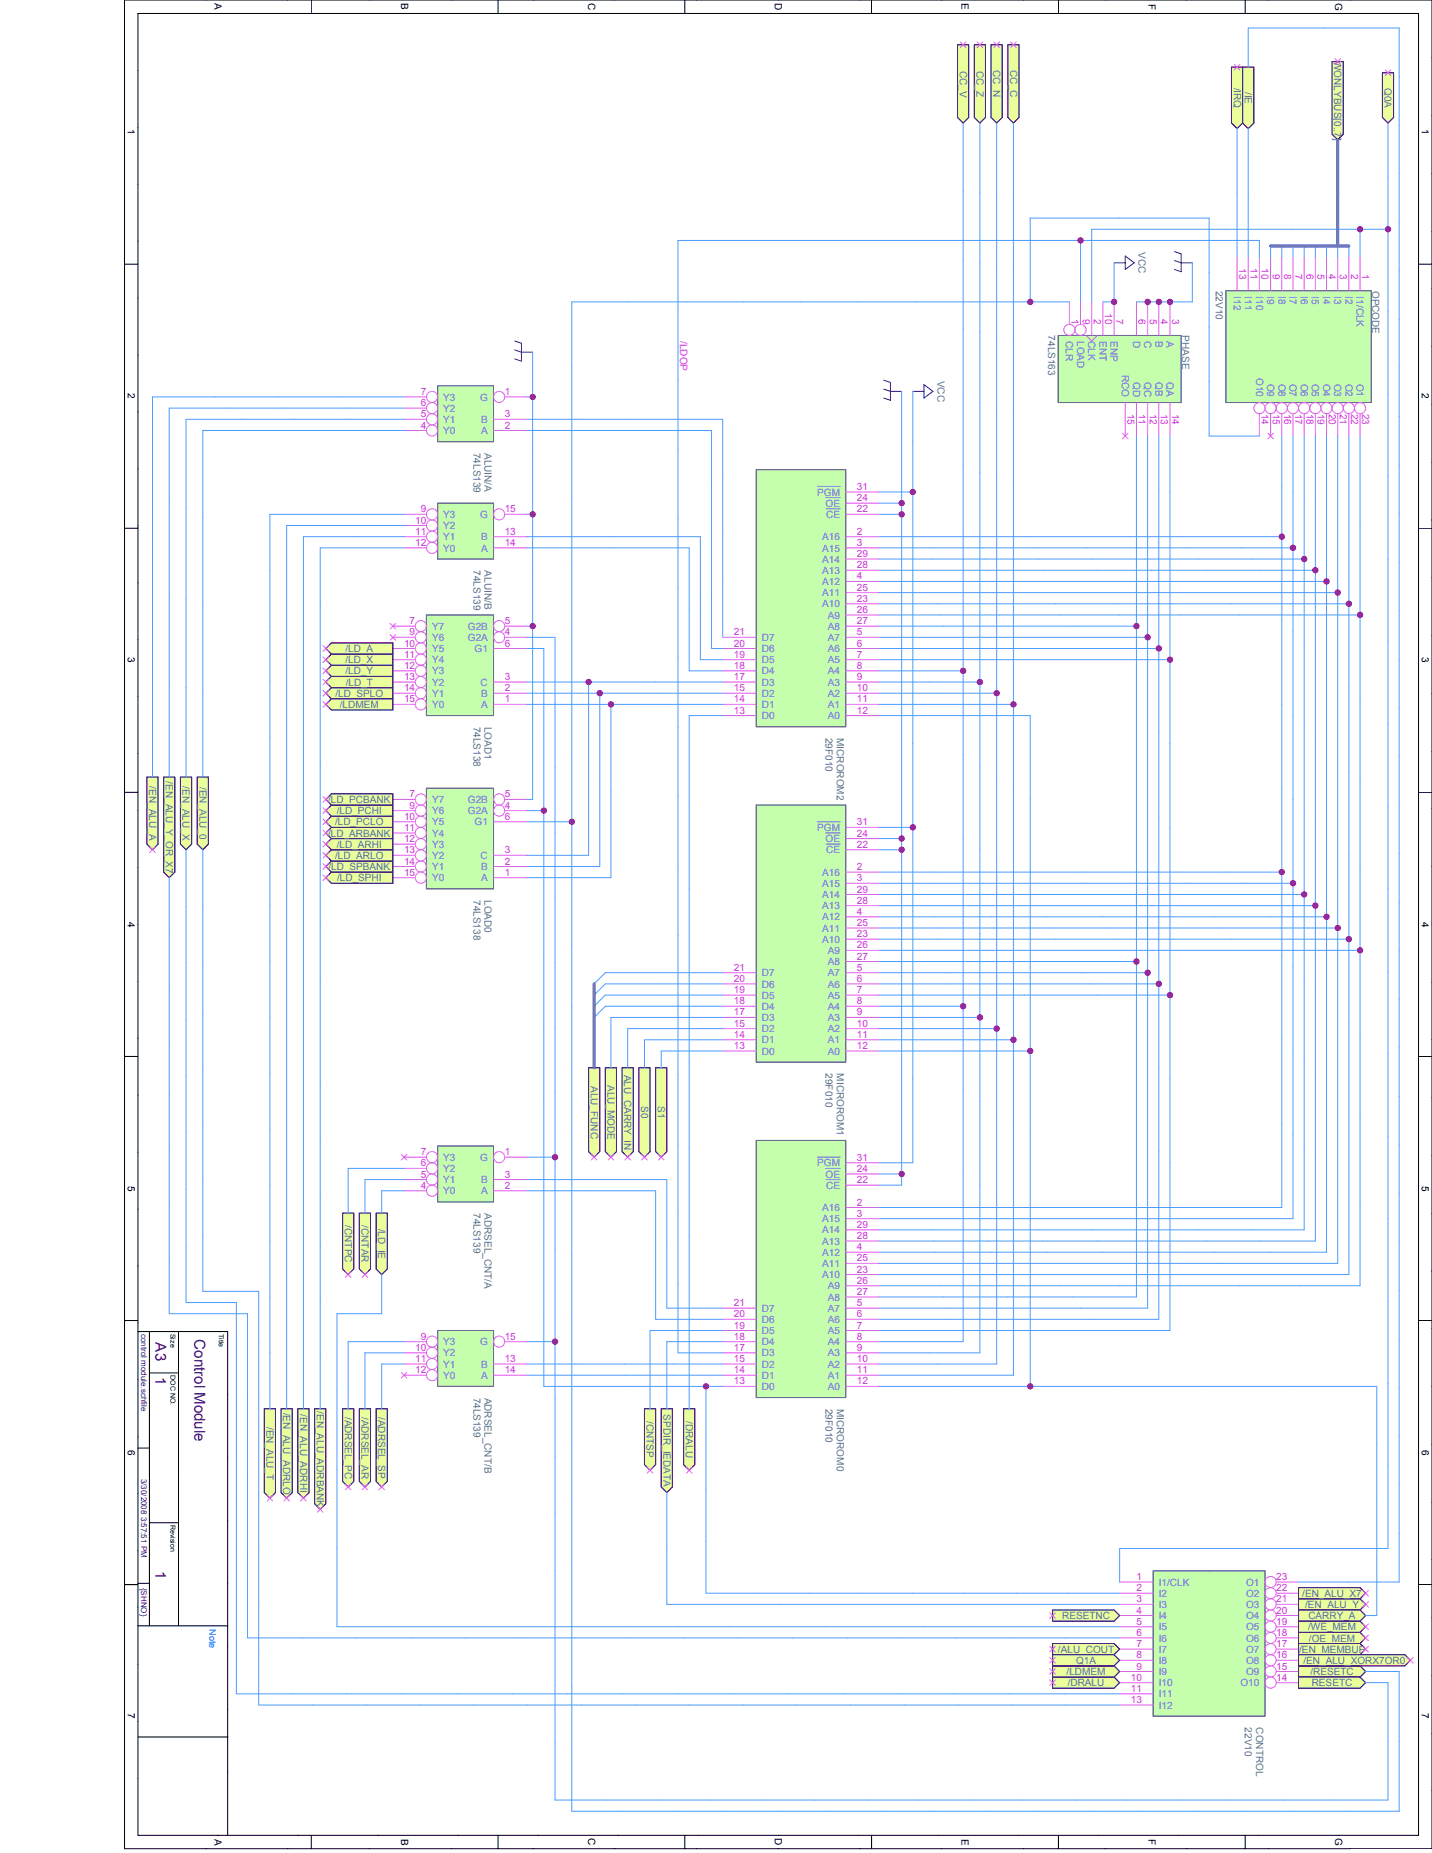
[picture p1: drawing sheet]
<svg xmlns="http://www.w3.org/2000/svg" width="216mm" height="279mm" viewBox="0 0 216 279" stroke-linecap="round" stroke-linejoin="round" font-family="sans-serif">
<defs><g id="words">
<g font-size="2.3" fill="#420084">
<text x="23.4" y="202.4" transform="rotate(90 23.4 202.4)">A3</text>
<text x="29.3" y="202" transform="rotate(90 29.3 202)">Control Module</text>
<text x="23.4" y="207.7" transform="rotate(90 23.4 207.7)">1</text>
<text x="23.4" y="236.9" transform="rotate(90 23.4 236.9)">1</text>
</g>
<g font-size="1.5">
<text x="32.3" y=".5" transform="rotate(90 32.3 .5)">A</text>
<text x="60.5" y=".5" transform="rotate(90 60.5 .5)">B</text>
<text x="88.7" y=".5" transform="rotate(90 88.7 .5)">C</text>
<text x="116.8" y=".5" transform="rotate(90 116.8 .5)">D</text>
<text x="145" y=".5" transform="rotate(90 145 .5)">E</text>
<text x="173.1" y=".6" transform="rotate(90 173.1 .6)">F</text>
<text x="201.3" y=".4" transform="rotate(90 201.3 .4)">G</text>
<text x="19.3" y="19.5" transform="rotate(90 19.3 19.5)">1</text>
<text x="214.4" y="19.5" transform="rotate(90 214.4 19.5)">1</text>
<text x="19.3" y="59.3" transform="rotate(90 19.3 59.3)">2</text>
<text x="214.4" y="59.3" transform="rotate(90 214.4 59.3)">2</text>
<text x="19.3" y="99.1" transform="rotate(90 19.3 99.1)">3</text>
<text x="214.4" y="99.1" transform="rotate(90 214.4 99.1)">3</text>
<text x="19.3" y="139" transform="rotate(90 19.3 139)">4</text>
<text x="214.4" y="139" transform="rotate(90 214.4 139)">4</text>
<text x="19.3" y="178.8" transform="rotate(90 19.3 178.8)">5</text>
<text x="214.4" y="178.8" transform="rotate(90 214.4 178.8)">5</text>
<text x="19.3" y="218.6" transform="rotate(90 19.3 218.6)">6</text>
<text x="214.4" y="218.6" transform="rotate(90 214.4 218.6)">6</text>
<text x="19.3" y="258.2" transform="rotate(90 19.3 258.2)">7</text>
<text x="214.4" y="258.2" transform="rotate(90 214.4 258.2)">7</text>
<text x="32.3" y="277.2" transform="rotate(90 32.3 277.2)">A</text>
<text x="60.5" y="277.2" transform="rotate(90 60.5 277.2)">B</text>
<text x="88.7" y="277.2" transform="rotate(90 88.7 277.2)">C</text>
<text x="116.8" y="277.2" transform="rotate(90 116.8 277.2)">D</text>
<text x="145" y="277.2" transform="rotate(90 145 277.2)">E</text>
<text x="173.1" y="277.3" transform="rotate(90 173.1 277.3)">F</text>
<text x="201.3" y="277.2" transform="rotate(90 201.3 277.2)">G</text>
</g>
<g font-size="1.5" fill="#546e96">
<text x="144.7" y="10.6" transform="rotate(90 144.7 10.6)">CC_V</text>
<text x="147.2" y="10.7" transform="rotate(90 147.2 10.7)">CC_Z</text>
<text x="149.8" y="10.6" transform="rotate(90 149.8 10.6)">CC_N</text>
<text x="152.3" y="10.6" transform="rotate(90 152.3 10.6)">CC_C</text>
<text x="201.2" y="9.2" transform="rotate(90 201.2 9.2)">WONLYBUS[0..7]</text>
<text x="186" y="13.2" transform="rotate(90 186 13.2)">/IRQ</text>
<text x="187.7" y="13.8" transform="rotate(90 187.7 13.8)">/IE</text>
<text x="208.8" y="13.3" transform="rotate(90 208.8 13.3)">Q0A</text>
<text x="171.7" y="38" transform="rotate(90 171.7 38)">VCC</text>
<text x="183.3" y="43.8" transform="rotate(90 183.3 43.8)">22V10</text>
<text x="206.9" y="43.8" transform="rotate(90 206.9 43.8)">OPCODE</text>
<text x="158" y="50.6" transform="rotate(90 158 50.6)">74LS163</text>
<text x="178.2" y="50.6" transform="rotate(90 178.2 50.6)">PHASE</text>
<text x="141.3" y="57.4" transform="rotate(90 141.3 57.4)">VCC</text>
<text x="71.4" y="68.3" transform="rotate(90 71.4 68.3)">74LS139</text>
<text x="73.1" y="68.3" transform="rotate(90 73.1 68.3)">ALUIN/A</text>
<text x="71.4" y="86" transform="rotate(90 71.4 86)">74LS139</text>
<text x="73.1" y="86" transform="rotate(90 73.1 86)">ALUIN/B</text>
<text x="52.1" y="101.7">/LD_Y</text>
<text x="52.1" y="100">/LD_X</text>
<text x="52.1" y="98.3">/LD_A</text>
<text x="50.6" y="105.1">/LD_SPLO</text>
<text x="51.2" y="106.8">/LDMEM</text>
<text x="52.1" y="103.4">/LD_T</text>
<text x="71.4" y="109.6" transform="rotate(90 71.4 109.6)">74LS138</text>
<text x="73.1" y="109.6" transform="rotate(90 73.1 109.6)">LOAD1</text>
<text x="124.5" y="111.3" transform="rotate(90 124.5 111.3)">29F010</text>
<text x="126.2" y="111.3" transform="rotate(90 126.2 111.3)">MICROROM2</text>
<text x="22.5" y="118.6" transform="rotate(90 22.5 118.6)">/EN_ALU_A</text>
<text x="25" y="117.8" transform="rotate(90 25 117.8)">/EN_ALU_Y_OR_X7</text>
<text x="27.5" y="118.6" transform="rotate(90 27.5 118.6)">/EN_ALU_X</text>
<text x="30.1" y="118.7" transform="rotate(90 30.1 118.7)">/EN_ALU_0</text>
<text x="49.5" y="121.1">/LD_PCBANK</text>
<text x="50.5" y="124.5">/LD_PCLO</text>
<text x="50.8" y="122.8">/LD_PCHI</text>
<text x="49.5" y="126.1">/LD_ARBANK</text>
<text x="49.5" y="131.2">/LD_SPBANK</text>
<text x="50.5" y="129.5">/LD_ARLO</text>
<text x="50.8" y="127.8">/LD_ARHI</text>
<text x="50.8" y="132.9">/LD_SPHI</text>
<text x="71.4" y="135.7" transform="rotate(90 71.4 135.7)">74LS138</text>
<text x="73.1" y="135.7" transform="rotate(90 73.1 135.7)">LOAD0</text>
<text x="124.5" y="161.8" transform="rotate(90 124.5 161.8)">29F010</text>
<text x="126.2" y="161.8" transform="rotate(90 126.2 161.8)">MICROROM1</text>
<text x="89.1" y="163.7" transform="rotate(90 89.1 163.7)">ALU_FUNC</text>
<text x="91.6" y="163.6" transform="rotate(90 91.6 163.6)">ALU_MODE</text>
<text x="94.1" y="162" transform="rotate(90 94.1 162)">ALU_CARRY_IN</text>
<text x="96.6" y="166.8" transform="rotate(90 96.6 166.8)">S0</text>
<text x="99.2" y="166.8" transform="rotate(90 99.2 166.8)">S1</text>
<text x="52" y="184.7" transform="rotate(90 52 184.7)">/CNTPC</text>
<text x="54.5" y="184.7" transform="rotate(90 54.5 184.7)">/CNTAR</text>
<text x="57" y="185.2" transform="rotate(90 57 185.2)">/LD_IE</text>
<text x="71.4" y="182.9" transform="rotate(90 71.4 182.9)">74LS139</text>
<text x="73.1" y="182.9" transform="rotate(90 73.1 182.9)">ADRSEL_CNT/A</text>
<text x="40.2" y="215.1" transform="rotate(90 40.2 215.1)">/EN_ALU_T</text>
<text x="42.7" y="213" transform="rotate(90 42.7 213)">/EN_ALU_ADRLO</text>
<text x="45.2" y="213.2" transform="rotate(90 45.2 213.2)">/EN_ALU_ADRHI</text>
<text x="47.8" y="212.8" transform="rotate(90 47.8 212.8)">/EN_ALU_ADRBANK</text>
<text x="52" y="213.6" transform="rotate(90 52 213.6)">/ADRSEL_PC</text>
<text x="54.5" y="213.6" transform="rotate(90 54.5 213.6)">/ADRSEL_AR</text>
<text x="57" y="213.7" transform="rotate(90 57 213.7)">/ADRSEL_SP</text>
<text x="71.4" y="210.7" transform="rotate(90 71.4 210.7)">74LS139</text>
<text x="73.1" y="210.7" transform="rotate(90 73.1 210.7)">ADRSEL_CNT/B</text>
<text x="97.5" y="214.3" transform="rotate(90 97.5 214.3)">/CNTSP</text>
<text x="100" y="213.3" transform="rotate(90 100 213.3)">SPDIR_IEDATA</text>
<text x="103.4" y="214.3" transform="rotate(90 103.4 214.3)">/DRALU</text>
<text x="124.5" y="212.4" transform="rotate(90 124.5 212.4)">29F010</text>
<text x="126.2" y="212.4" transform="rotate(90 126.2 212.4)">MICROROM0</text>
<text x="160.1" y="244.1">RESETNC</text>
<text x="196.3" y="240.8">/EN_ALU_X7</text>
<text x="196.8" y="242.5">/EN_ALU_Y</text>
<text x="197.2" y="245.8">/WE_MEM</text>
<text x="197.3" y="244.1">CARRY_A</text>
<text x="159.5" y="249.2">/ALU_COUT</text>
<text x="162.2" y="250.9">Q1A</text>
<text x="195.9" y="249.2">/EN_MEMBUF</text>
<text x="196.5" y="250.9">/EN_ALU_XORX7OR0</text>
<text x="197.3" y="247.5">/OE_MEM</text>
<text x="160.8" y="252.6">/LDMEM</text>
<text x="161" y="254.3">/DRALU</text>
<text x="197.6" y="252.6">/RESETC</text>
<text x="197.8" y="254.3">RESETC</text>
<text x="187.7" y="260.5" transform="rotate(90 187.7 260.5)">22V10</text>
<text x="189.4" y="260.5" transform="rotate(90 189.4 260.5)">CONTROL</text>
</g>
<g font-size="1.5" fill="#df38af">
<text x="186.8" y="40.5" transform="rotate(90 186.8 40.5)">13</text>
<text x="188.5" y="40.5" transform="rotate(90 188.5 40.5)">11</text>
<text x="190.2" y="40.5" transform="rotate(90 190.2 40.5)">10</text>
<text x="191.9" y="41.3" transform="rotate(90 191.9 41.3)">9</text>
<text x="193.6" y="41.3" transform="rotate(90 193.6 41.3)">8</text>
<text x="195.3" y="41.3" transform="rotate(90 195.3 41.3)">7</text>
<text x="197" y="41.3" transform="rotate(90 197 41.3)">6</text>
<text x="198.6" y="41.3" transform="rotate(90 198.6 41.3)">5</text>
<text x="200.3" y="41.3" transform="rotate(90 200.3 41.3)">4</text>
<text x="202" y="41.3" transform="rotate(90 202 41.3)">3</text>
<text x="203.7" y="41.3" transform="rotate(90 203.7 41.3)">2</text>
<text x="205.4" y="41.3" transform="rotate(90 205.4 41.3)">1</text>
<text x="166.6" y="47.2" transform="rotate(90 166.6 47.2)">10</text>
<text x="161.6" y="48.1" transform="rotate(90 161.6 48.1)">1</text>
<text x="163.2" y="48.1" transform="rotate(90 163.2 48.1)">9</text>
<text x="164.9" y="48.1" transform="rotate(90 164.9 48.1)">2</text>
<text x="168.3" y="48.1" transform="rotate(90 168.3 48.1)">7</text>
<text x="171.7" y="48.1" transform="rotate(90 171.7 48.1)">6</text>
<text x="173.4" y="48.1" transform="rotate(90 173.4 48.1)">5</text>
<text x="175" y="48.1" transform="rotate(90 175 48.1)">4</text>
<text x="176.7" y="48.1" transform="rotate(90 176.7 48.1)">3</text>
<text x="63.4" y="59.6">7</text>
<text x="76.1" y="59.6">1</text>
<text x="63.4" y="64.6">4</text>
<text x="63.4" y="62.9">5</text>
<text x="63.4" y="61.2">6</text>
<text x="76.1" y="64.6">2</text>
<text x="76.1" y="62.9">3</text>
<text x="170" y="62.4" transform="rotate(90 170 62.4)">15</text>
<text x="171.7" y="62.4" transform="rotate(90 171.7 62.4)">11</text>
<text x="173.4" y="62.4" transform="rotate(90 173.4 62.4)">12</text>
<text x="175" y="62.4" transform="rotate(90 175 62.4)">13</text>
<text x="176.7" y="62.4" transform="rotate(90 176.7 62.4)">14</text>
<text x="190.2" y="62.4" transform="rotate(90 190.2 62.4)">14</text>
<text x="191.9" y="62.4" transform="rotate(90 191.9 62.4)">15</text>
<text x="193.6" y="62.4" transform="rotate(90 193.6 62.4)">16</text>
<text x="195.3" y="62.4" transform="rotate(90 195.3 62.4)">17</text>
<text x="197" y="62.4" transform="rotate(90 197 62.4)">18</text>
<text x="198.6" y="62.4" transform="rotate(90 198.6 62.4)">19</text>
<text x="200.3" y="62.4" transform="rotate(90 200.3 62.4)">20</text>
<text x="202" y="62.4" transform="rotate(90 202 62.4)">21</text>
<text x="203.7" y="62.4" transform="rotate(90 203.7 62.4)">22</text>
<text x="205.4" y="62.4" transform="rotate(90 205.4 62.4)">23</text>
<text x="63.4" y="77.3">9</text>
<text x="76.1" y="77.3">15</text>
<text x="129.2" y="77.3">22</text>
<text x="129.2" y="75.6">24</text>
<text x="129.2" y="73.9">31</text>
<text x="62.6" y="82.3">12</text>
<text x="62.6" y="80.6">11</text>
<text x="62.6" y="78.9">10</text>
<text x="76.1" y="82.3">14</text>
<text x="76.1" y="80.6">13</text>
<text x="129.2" y="84">29</text>
<text x="129.2" y="82.3">3</text>
<text x="129.2" y="80.6">2</text>
<text x="129.2" y="89.1">25</text>
<text x="129.2" y="87.4">4</text>
<text x="129.2" y="85.7">28</text>
<text x="61.8" y="95.8">9</text>
<text x="61.8" y="94.1">7</text>
<text x="76.1" y="95.8">4</text>
<text x="76.1" y="94.1">5</text>
<text x="110.7" y="95.8">21</text>
<text x="129.2" y="95.8">5</text>
<text x="129.2" y="94.1">27</text>
<text x="129.2" y="92.4">26</text>
<text x="129.2" y="90.7">23</text>
<text x="60.9" y="100.9">12</text>
<text x="60.9" y="99.2">11</text>
<text x="60.9" y="97.5">10</text>
<text x="76.1" y="97.5">6</text>
<text x="110.7" y="100.9">18</text>
<text x="110.7" y="99.2">19</text>
<text x="110.7" y="97.5">20</text>
<text x="129.2" y="100.9">8</text>
<text x="129.2" y="99.2">7</text>
<text x="129.2" y="97.5">6</text>
<text x="60.9" y="105.9">15</text>
<text x="60.9" y="104.2">14</text>
<text x="60.9" y="102.5">13</text>
<text x="76.1" y="105.9">1</text>
<text x="76.1" y="104.2">2</text>
<text x="76.1" y="102.5">3</text>
<text x="110.7" y="107.6">13</text>
<text x="110.7" y="105.9">14</text>
<text x="110.7" y="104.2">15</text>
<text x="110.7" y="102.5">17</text>
<text x="129.2" y="107.6">12</text>
<text x="129.2" y="105.9">11</text>
<text x="129.2" y="104.2">10</text>
<text x="129.2" y="102.5">9</text>
<text x="60.9" y="125.3">11</text>
<text x="60.9" y="123.6">10</text>
<text x="61.8" y="121.9">9</text>
<text x="61.8" y="120.2">7</text>
<text x="76.1" y="123.6">6</text>
<text x="76.1" y="121.9">4</text>
<text x="76.1" y="120.2">5</text>
<text x="129.2" y="124.5">31</text>
<text x="60.9" y="130.4">14</text>
<text x="60.9" y="128.7">13</text>
<text x="60.9" y="127">12</text>
<text x="76.1" y="130.4">2</text>
<text x="76.1" y="128.7">3</text>
<text x="129.2" y="131.2">2</text>
<text x="129.2" y="127.8">22</text>
<text x="129.2" y="126.1">24</text>
<text x="60.9" y="132">15</text>
<text x="76.1" y="132">1</text>
<text x="129.2" y="137.9">4</text>
<text x="129.2" y="136.3">28</text>
<text x="129.2" y="134.6">29</text>
<text x="129.2" y="132.9">3</text>
<text x="129.2" y="143">26</text>
<text x="129.2" y="141.3">23</text>
<text x="129.2" y="139.6">25</text>
<text x="110.7" y="149.7">19</text>
<text x="110.7" y="148.1">20</text>
<text x="110.7" y="146.4">21</text>
<text x="129.2" y="149.7">7</text>
<text x="129.2" y="148.1">6</text>
<text x="129.2" y="146.4">5</text>
<text x="129.2" y="144.7">27</text>
<text x="110.7" y="154.8">15</text>
<text x="110.7" y="153.1">17</text>
<text x="110.7" y="151.4">18</text>
<text x="129.2" y="154.8">10</text>
<text x="129.2" y="153.1">9</text>
<text x="129.2" y="151.4">8</text>
<text x="110.7" y="156.5">14</text>
<text x="110.7" y="158.2">13</text>
<text x="129.2" y="158.2">12</text>
<text x="129.2" y="156.5">11</text>
<text x="63.4" y="179.2">4</text>
<text x="63.4" y="177.6">5</text>
<text x="63.4" y="175.9">6</text>
<text x="63.4" y="174.2">7</text>
<text x="76.1" y="179.2">2</text>
<text x="76.1" y="177.6">3</text>
<text x="76.1" y="174.2">1</text>
<text x="129.2" y="178.4">22</text>
<text x="129.2" y="176.7">24</text>
<text x="129.2" y="175">31</text>
<text x="129.2" y="185.1">29</text>
<text x="129.2" y="183.5">3</text>
<text x="129.2" y="181.8">2</text>
<text x="129.2" y="191.9">23</text>
<text x="129.2" y="190.2">25</text>
<text x="129.2" y="188.5">4</text>
<text x="129.2" y="186.8">28</text>
<text x="110.7" y="196.9">21</text>
<text x="129.2" y="196.9">5</text>
<text x="129.2" y="195.3">27</text>
<text x="129.2" y="193.6">26</text>
<text x="62.6" y="203.7">10</text>
<text x="63.4" y="202">9</text>
<text x="76.1" y="202">15</text>
<text x="110.7" y="203.7">17</text>
<text x="110.7" y="202">18</text>
<text x="110.7" y="200.3">19</text>
<text x="110.7" y="198.6">20</text>
<text x="129.2" y="203.7">9</text>
<text x="129.2" y="202">8</text>
<text x="129.2" y="200.3">7</text>
<text x="129.2" y="198.6">6</text>
<text x="62.6" y="207.1">12</text>
<text x="62.6" y="205.4">11</text>
<text x="76.1" y="207.1">14</text>
<text x="76.1" y="205.4">13</text>
<text x="110.7" y="208.7">13</text>
<text x="110.7" y="207.1">14</text>
<text x="110.7" y="205.4">15</text>
<text x="129.2" y="208.7">12</text>
<text x="129.2" y="207.1">11</text>
<text x="129.2" y="205.4">10</text>
<text x="171.3" y="238.2">1</text>
<text x="171.3" y="239.9">2</text>
<text x="192.4" y="238.2">23</text>
<text x="192.4" y="239.9">22</text>
<text x="171.3" y="241.6">3</text>
<text x="171.3" y="243.3">4</text>
<text x="171.3" y="245">5</text>
<text x="192.4" y="241.6">21</text>
<text x="192.4" y="243.3">20</text>
<text x="192.4" y="245">19</text>
<text x="171.3" y="246.7">6</text>
<text x="171.3" y="248.4">7</text>
<text x="171.3" y="250">8</text>
<text x="171.3" y="251.7">9</text>
<text x="192.4" y="246.7">18</text>
<text x="192.4" y="248.4">17</text>
<text x="192.4" y="250">16</text>
<text x="192.4" y="251.7">15</text>
<text x="170.5" y="253.4">10</text>
<text x="170.5" y="255.1">11</text>
<text x="170.5" y="256.8">13</text>
<text x="192.4" y="253.4">14</text>
</g>
<g font-size="1.5" fill="#6a5afa">
<text x="186" y="44.7" transform="rotate(90 186 44.7)">I12</text>
<text x="187.7" y="44.7" transform="rotate(90 187.7 44.7)">I11</text>
<text x="189.4" y="44.7" transform="rotate(90 189.4 44.7)">I10</text>
<text x="191.1" y="44.7" transform="rotate(90 191.1 44.7)">I9</text>
<text x="192.7" y="44.7" transform="rotate(90 192.7 44.7)">I8</text>
<text x="194.4" y="44.7" transform="rotate(90 194.4 44.7)">I7</text>
<text x="196.1" y="44.7" transform="rotate(90 196.1 44.7)">I6</text>
<text x="197.8" y="44.7" transform="rotate(90 197.8 44.7)">I5</text>
<text x="199.5" y="44.7" transform="rotate(90 199.5 44.7)">I4</text>
<text x="201.2" y="44.7" transform="rotate(90 201.2 44.7)">I3</text>
<text x="202.9" y="44.7" transform="rotate(90 202.9 44.7)">I2</text>
<text x="204.5" y="44.7" transform="rotate(90 204.5 44.7)">I1/CLK</text>
<text x="160.7" y="51.4" transform="rotate(90 160.7 51.4)">CLR</text>
<text x="162.4" y="51.4" transform="rotate(90 162.4 51.4)">LOAD</text>
<text x="164.1" y="51.4" transform="rotate(90 164.1 51.4)">CLK</text>
<text x="165.8" y="51.4" transform="rotate(90 165.8 51.4)">ENT</text>
<text x="167.5" y="51.4" transform="rotate(90 167.5 51.4)">ENP</text>
<text x="170.8" y="51.4" transform="rotate(90 170.8 51.4)">D</text>
<text x="172.5" y="51.4" transform="rotate(90 172.5 51.4)">C</text>
<text x="174.2" y="51.4" transform="rotate(90 174.2 51.4)">B</text>
<text x="175.9" y="51.4" transform="rotate(90 175.9 51.4)">A</text>
<text x="169.1" y="56.5" transform="rotate(90 169.1 56.5)">RCO</text>
<text x="170.8" y="57.6" transform="rotate(90 170.8 57.6)">QD</text>
<text x="172.5" y="57.6" transform="rotate(90 172.5 57.6)">QC</text>
<text x="174.2" y="57.7" transform="rotate(90 174.2 57.7)">QB</text>
<text x="175.9" y="57.7" transform="rotate(90 175.9 57.7)">QA</text>
<text x="189.4" y="57" transform="rotate(90 189.4 57)">O10</text>
<text x="191.1" y="57.8" transform="rotate(90 191.1 57.8)">O9</text>
<text x="192.7" y="57.8" transform="rotate(90 192.7 57.8)">O8</text>
<text x="194.4" y="57.8" transform="rotate(90 194.4 57.8)">O7</text>
<text x="196.1" y="57.8" transform="rotate(90 196.1 57.8)">O6</text>
<text x="197.8" y="57.8" transform="rotate(90 197.8 57.8)">O5</text>
<text x="199.5" y="57.8" transform="rotate(90 199.5 57.8)">O4</text>
<text x="201.2" y="57.8" transform="rotate(90 201.2 57.8)">O3</text>
<text x="202.9" y="57.8" transform="rotate(90 202.9 57.8)">O2</text>
<text x="204.5" y="57.8" transform="rotate(90 204.5 57.8)">O1</text>
<text x="66.8" y="65.5">Y0</text>
<text x="66.8" y="63.8">Y1</text>
<text x="66.8" y="62.1">Y2</text>
<text x="66.8" y="60.4">Y3</text>
<text x="72.4" y="60.4">G</text>
<text x="72.6" y="65.5">A</text>
<text x="72.6" y="63.8">B</text>
<text x="123.2" y="74.7">PGM</text>
<text x="124.5" y="76.4">OE</text>
<text x="66.8" y="83.2">Y0</text>
<text x="66.8" y="81.5">Y1</text>
<text x="66.8" y="79.8">Y2</text>
<text x="66.8" y="78.1">Y3</text>
<text x="72.4" y="78.1">G</text>
<text x="72.6" y="83.2">A</text>
<text x="72.6" y="81.5">B</text>
<text x="124" y="83.2">A15</text>
<text x="124" y="81.5">A16</text>
<text x="124.6" y="78.1">CE</text>
<text x="124" y="89.9">A11</text>
<text x="124" y="88.2">A12</text>
<text x="124" y="86.5">A13</text>
<text x="124" y="84.8">A14</text>
<text x="65.1" y="95">Y7</text>
<text x="70.5" y="95">G2B</text>
<text x="124" y="91.6">A10</text>
<text x="124.8" y="95">A8</text>
<text x="124.8" y="93.3">A9</text>
<text x="65.1" y="101.7">Y3</text>
<text x="65.1" y="100">Y4</text>
<text x="65.1" y="98.3">Y5</text>
<text x="65.1" y="96.6">Y6</text>
<text x="70.5" y="96.6">G2A</text>
<text x="71.5" y="98.3">G1</text>
<text x="114.9" y="101.7">D4</text>
<text x="114.9" y="100">D5</text>
<text x="114.9" y="98.3">D6</text>
<text x="114.9" y="96.6">D7</text>
<text x="124.8" y="101.7">A4</text>
<text x="124.8" y="100">A5</text>
<text x="124.8" y="98.3">A6</text>
<text x="124.8" y="96.6">A7</text>
<text x="65.1" y="106.8">Y0</text>
<text x="65.1" y="105.1">Y1</text>
<text x="65.1" y="103.4">Y2</text>
<text x="72.5" y="103.4">C</text>
<text x="72.6" y="106.8">A</text>
<text x="72.6" y="105.1">B</text>
<text x="114.9" y="106.8">D1</text>
<text x="114.9" y="105.1">D2</text>
<text x="114.9" y="103.4">D3</text>
<text x="124.8" y="106.8">A1</text>
<text x="124.8" y="105.1">A2</text>
<text x="124.8" y="103.4">A3</text>
<text x="114.9" y="108.4">D0</text>
<text x="124.8" y="108.4">A0</text>
<text x="65.1" y="124.5">Y5</text>
<text x="65.1" y="122.8">Y6</text>
<text x="65.1" y="121.1">Y7</text>
<text x="70.5" y="122.8">G2A</text>
<text x="70.5" y="121.1">G2B</text>
<text x="71.5" y="124.5">G1</text>
<text x="123.2" y="125.3">PGM</text>
<text x="65.1" y="131.2">Y1</text>
<text x="65.1" y="129.5">Y2</text>
<text x="65.1" y="127.8">Y3</text>
<text x="65.1" y="126.1">Y4</text>
<text x="72.5" y="129.5">C</text>
<text x="72.6" y="131.2">B</text>
<text x="124.5" y="127">OE</text>
<text x="124.6" y="128.7">CE</text>
<text x="65.1" y="132.9">Y0</text>
<text x="72.6" y="132.9">A</text>
<text x="124" y="137.1">A13</text>
<text x="124" y="135.4">A14</text>
<text x="124" y="133.7">A15</text>
<text x="124" y="132">A16</text>
<text x="124" y="142.2">A10</text>
<text x="124" y="140.5">A11</text>
<text x="124" y="138.8">A12</text>
<text x="124.8" y="143.8">A9</text>
<text x="114.9" y="148.9">D6</text>
<text x="114.9" y="147.2">D7</text>
<text x="124.8" y="148.9">A6</text>
<text x="124.8" y="147.2">A7</text>
<text x="124.8" y="145.5">A8</text>
<text x="114.9" y="155.6">D2</text>
<text x="114.9" y="154">D3</text>
<text x="114.9" y="152.3">D4</text>
<text x="114.9" y="150.6">D5</text>
<text x="124.8" y="155.6">A2</text>
<text x="124.8" y="154">A3</text>
<text x="124.8" y="152.3">A4</text>
<text x="124.8" y="150.6">A5</text>
<text x="114.9" y="157.3">D1</text>
<text x="114.9" y="159">D0</text>
<text x="124.8" y="159">A0</text>
<text x="124.8" y="157.3">A1</text>
<text x="66.8" y="178.4">Y1</text>
<text x="66.8" y="176.7">Y2</text>
<text x="66.8" y="175">Y3</text>
<text x="72.4" y="175">G</text>
<text x="72.6" y="178.4">B</text>
<text x="123.2" y="175.9">PGM</text>
<text x="124.5" y="177.6">OE</text>
<text x="124.6" y="179.2">CE</text>
<text x="66.8" y="180.1">Y0</text>
<text x="72.6" y="180.1">A</text>
<text x="124" y="186">A14</text>
<text x="124" y="184.3">A15</text>
<text x="124" y="182.6">A16</text>
<text x="124" y="191">A11</text>
<text x="124" y="189.4">A12</text>
<text x="124" y="187.7">A13</text>
<text x="114.9" y="197.8">D7</text>
<text x="124" y="192.7">A10</text>
<text x="124.8" y="197.8">A7</text>
<text x="124.8" y="196.1">A8</text>
<text x="124.8" y="194.4">A9</text>
<text x="66.8" y="202.8">Y3</text>
<text x="72.4" y="202.8">G</text>
<text x="114.9" y="202.8">D4</text>
<text x="114.9" y="201.2">D5</text>
<text x="114.9" y="199.5">D6</text>
<text x="124.8" y="202.8">A4</text>
<text x="124.8" y="201.2">A5</text>
<text x="124.8" y="199.5">A6</text>
<text x="66.8" y="207.9">Y0</text>
<text x="66.8" y="206.2">Y1</text>
<text x="66.8" y="204.5">Y2</text>
<text x="72.6" y="207.9">A</text>
<text x="72.6" y="206.2">B</text>
<text x="114.9" y="209.6">D0</text>
<text x="114.9" y="207.9">D1</text>
<text x="114.9" y="206.2">D2</text>
<text x="114.9" y="204.5">D3</text>
<text x="124.8" y="209.6">A0</text>
<text x="124.8" y="207.9">A1</text>
<text x="124.8" y="206.2">A2</text>
<text x="124.8" y="204.5">A3</text>
<text x="174.7" y="239.1">I1/CLK</text>
<text x="187.9" y="239.1">O1</text>
<text x="174.7" y="240.8">I2</text>
<text x="174.7" y="242.5">I3</text>
<text x="174.7" y="244.1">I4</text>
<text x="174.7" y="245.8">I5</text>
<text x="187.9" y="240.8">O2</text>
<text x="187.9" y="242.5">O3</text>
<text x="187.9" y="244.1">O4</text>
<text x="187.9" y="245.8">O5</text>
<text x="174.7" y="247.5">I6</text>
<text x="174.7" y="249.2">I7</text>
<text x="174.7" y="250.9">I8</text>
<text x="187.9" y="247.5">O6</text>
<text x="187.9" y="249.2">O7</text>
<text x="187.9" y="250.9">O8</text>
<text x="174.7" y="252.6">I9</text>
<text x="174.7" y="254.3">I10</text>
<text x="174.7" y="255.9">I11</text>
<text x="174.7" y="257.6">I12</text>
<text x="187" y="254.3">O10</text>
<text x="187.9" y="252.6">O9</text>
</g>
<text font-size="1.5" fill="#ff00f2" x="102.6" y="51.4" transform="rotate(90 102.6 51.4)">/LDOP</text>
<text font-size="1.4" fill="#1021ff" x="31.6" y="245.7" transform="rotate(90 31.6 245.7)">Note</text>
<g font-size="1.2" fill="#420084">
<text x="21.3" y="201.1" transform="rotate(90 21.3 201.1)">control module.schfile</text>
<text x="21.3" y="223" transform="rotate(90 21.3 223)">3/30/2008 3:57:51 PM</text>
<text x="21.3" y="239.4" transform="rotate(90 21.3 239.4)">{SHNO}</text>
</g>
<g font-size="1.1">
<text x="25.7" y="201.1" transform="rotate(90 25.7 201.1)">Size</text>
<text x="33" y="201.1" transform="rotate(90 33 201.1)">Title</text>
<text x="25.7" y="207.4" transform="rotate(90 25.7 207.4)">DOC NO.</text>
<text x="25.7" y="229.9" transform="rotate(90 25.7 229.9)">Revision</text>
</g>
</g></defs>
<g fill="none" stroke="#000" stroke-width=".15">
<path d="M18.8 0h197.1v278.8h-197.1zM20.8 2h193.1v274.7h-193.1zM46.9 0v2M75.1 0v2M103.3 0v2M131.4 0v2M159.6 0v2M187.7 0v2M18.8 39.8h2M213.9 39.8h2M18.8 79.7h2M213.9 79.7h2"/>
<path d="M18.8 119.5h2M213.9 119.5h2M18.8 159.3h2M213.9 159.3h2M18.8 199.1h2M213.9 199.1h2M20.8 200.8h13.5v75.9M20.8 218.3h1.7M22.5 200.8v44.3M22.5 207h4.4M26.9 200.8v44.3M18.8 238.9h2"/>
<path d="M20.8 238.7h1.7M22.5 229.6h4.4M213.9 238.9h2M20.8 245.1h13.5M20.8 261.9h13.6M46.9 276.7v2.1M75.1 276.7v2.1M103.3 276.7v2.1M131.4 276.7v2.1M159.6 276.7v2.1M187.7 276.7v2.1"/>
</g>
<path d="M22.5 245.1h.1M26.9 245.1h.1" fill="none" stroke="#31b34f" stroke-width=".15"/>
<path d="M184.8 43.8h21.9v16.9h-21.9z" fill-rule="evenodd" fill="#c5ffad"/>
<path d="M184.8 43.8h21.9v16.9h-21.9z" fill="none" stroke="#636ea1" stroke-width=".15"/>
<g fill="none" stroke="#e54fff" stroke-width=".15">
<path d="M186.5 38.8v5M188.2 38.8v5M189.9 38.8v5M191.6 38.8v5M193.3 38.8v5M194.9 38.8v5M196.6 38.8v5M198.3 38.8v5M200 38.8v5M201.7 38.8v5M203.4 38.8v5M205.1 38.8v5"/>
<path d="M189.9 62.4v3.4M191.1 65.3l.9 .9M191.6 62.4v3.4M192 65.3l-.9 .9M193.3 62.4v3.4M194.9 62.4v3.4M196.6 62.4v3.4M198.3 62.4v3.4M200 62.4v3.4M201.7 62.4v3.4M203.4 62.4v3.4M205.1 62.4v3.4"/>
<circle cx="189.9" cy="61.5" r=".84"/>
<circle cx="191.6" cy="61.5" r=".84"/>
<circle cx="193.3" cy="61.5" r=".84"/>
<circle cx="194.9" cy="61.5" r=".84"/>
<circle cx="196.6" cy="61.5" r=".84"/>
<circle cx="198.3" cy="61.5" r=".84"/>
<circle cx="200" cy="61.5" r=".84"/>
<circle cx="201.7" cy="61.5" r=".84"/>
<circle cx="203.4" cy="61.5" r=".84"/>
<circle cx="205.1" cy="61.5" r=".84"/>
</g>
<path d="M159.5 50.6h18.6v10.1h-18.6z" fill-rule="evenodd" fill="#c5ffad"/>
<path d="M159.5 50.6h18.6v10.1h-18.6z" fill="none" stroke="#636ea1" stroke-width=".15"/>
<g fill="none" stroke="#e54fff" stroke-width=".15">
<path d="M161.2 45.5v3.4M162.9 45.5v3.4M163.8 50.6l.8 .8 .8-.8M164.6 45.5v5.1M166.3 45.5v5.1M168 45.5v5.1M171.3 45.5v5.1M173 45.5v5.1M174.7 45.5v5.1M176.4 45.5v5.1M169.2 65.3l.9 .9M169.7 60.7v5.1"/>
<path d="M170.1 65.3l-.9 .9M171.3 60.7v5.1M173 60.7v5.1M174.7 60.7v5.1M176.4 60.7v5.1"/>
<circle cx="161.2" cy="49.7" r=".84"/>
<circle cx="162.9" cy="49.7" r=".84"/>
</g>
<path d="M114 70.8h13.5v38.8h-13.5z" fill-rule="evenodd" fill="#c5ffad"/>
<path d="M114 70.8h13.5v38.8h-13.5z" fill="none" stroke="#636ea1" stroke-width=".15"/>
<g fill="none" stroke="#e54fff" stroke-width=".15">
<path d="M127.5 77.6h5.1M127.5 75.9h5.1M127.5 74.2h5.1M109 99.5h5M109 97.8h5M109 96.1h5M127.5 99.5h5.1M127.5 97.8h5.1M127.5 96.1h5.1M127.5 94.4h5.1M127.5 92.7h5.1M127.5 91h5.1"/>
<path d="M127.5 89.4h5.1M127.5 87.7h5.1M127.5 86h5.1M127.5 84.3h5.1M127.5 82.6h5.1M127.5 80.9h5.1M109 107.9h5M109 106.2h5M109 104.5h5M109 102.8h5M109 101.2h5M127.5 107.9h5.1"/>
<path d="M127.5 106.2h5.1M127.5 104.5h5.1M127.5 102.8h5.1M127.5 101.2h5.1"/>
</g>
<path d="M123.2 73.3h3.5M124.5 75h2.2M124.6 76.7h2.1" fill="none" stroke="#6a5afa" stroke-width=".15"/>
<path d="M114 121.4h13.5v38.8h-13.5z" fill-rule="evenodd" fill="#c5ffad"/>
<path d="M114 121.4h13.5v38.8h-13.5z" fill="none" stroke="#636ea1" stroke-width=".15"/>
<g fill="none" stroke="#e54fff" stroke-width=".15">
<path d="M127.5 139.9h5.1M127.5 138.2h5.1M127.5 136.6h5.1M127.5 134.9h5.1M127.5 133.2h5.1M127.5 131.5h5.1M127.5 128.1h5.1M127.5 126.4h5.1M127.5 124.8h5.1M109 158.5h5M109 156.8h5M109 155.1h5"/>
<path d="M109 153.4h5M109 151.7h5M109 150h5M109 148.4h5M109 146.7h5M127.5 158.5h5.1M127.5 156.8h5.1M127.5 155.1h5.1M127.5 153.4h5.1M127.5 151.7h5.1M127.5 150h5.1M127.5 148.4h5.1"/>
<path d="M127.5 146.7h5.1M127.5 145h5.1M127.5 143.3h5.1M127.5 141.6h5.1"/>
</g>
<path d="M123.2 123.9h3.5M124.5 125.6h2.2M124.6 127.3h2.1" fill="none" stroke="#6a5afa" stroke-width=".15"/>
<path d="M114 172h13.5v38.7h-13.5z" fill-rule="evenodd" fill="#c5ffad"/>
<path d="M114 172h13.5v38.7h-13.5z" fill="none" stroke="#636ea1" stroke-width=".15"/>
<g fill="none" stroke="#e54fff" stroke-width=".15">
<path d="M127.5 178.7h5.1M127.5 177h5.1M127.5 175.3h5.1M109 198.9h5M109 197.2h5M127.5 198.9h5.1M127.5 197.2h5.1M127.5 195.6h5.1M127.5 193.9h5.1M127.5 192.2h5.1M127.5 190.5h5.1M127.5 188.8h5.1"/>
<path d="M127.5 187.1h5.1M127.5 185.4h5.1M127.5 183.8h5.1M127.5 182.1h5.1M109 209h5M109 207.4h5M109 205.7h5M109 204h5M109 202.3h5M109 200.6h5M127.5 209h5.1M127.5 207.4h5.1"/>
<path d="M127.5 205.7h5.1M127.5 204h5.1M127.5 202.3h5.1M127.5 200.6h5.1"/>
</g>
<path d="M123.2 174.5h3.5M124.5 176.2h2.2M124.6 177.9h2.1" fill="none" stroke="#6a5afa" stroke-width=".15"/>
<path d="M64.3 92.7h10.1v15.2h-10.1z" fill-rule="evenodd" fill="#c5ffad"/>
<path d="M64.3 92.7h10.1v15.2h-10.1z" fill="none" stroke="#636ea1" stroke-width=".15"/>
<g fill="none" stroke="#e54fff" stroke-width=".15">
<path d="M58.8 95.7l.9 .8M58.8 94l.9 .8M59.2 97.8h3.4M59.2 96.1h3.4M59.2 94.4h3.4M59.2 99.5h3.4M59.7 95.7l-.9 .8M59.7 94l-.9 .8M74.4 97.8h5.1M76.1 96.1h3.4M76.1 94.4h3.4M59.2 106.2h3.4"/>
<path d="M59.2 104.5h3.4M59.2 102.8h3.4M59.2 101.2h3.4M74.4 106.2h5.1M74.4 104.5h5.1M74.4 102.8h5.1"/>
<circle cx="63.5" cy="94.4" r=".84"/>
<circle cx="63.5" cy="96.1" r=".84"/>
<circle cx="63.5" cy="99.5" r=".84"/>
<circle cx="63.5" cy="97.8" r=".84"/>
<circle cx="75.3" cy="94.4" r=".84"/>
<circle cx="75.3" cy="96.1" r=".84"/>
<circle cx="63.4" cy="102.8" r=".84"/>
<circle cx="63.5" cy="104.5" r=".84"/>
<circle cx="63.5" cy="101.1" r=".84"/>
<circle cx="63.5" cy="106.2" r=".84"/>
</g>
<path d="M64.3 118.9h10.1v15.1h-10.1z" fill-rule="evenodd" fill="#c5ffad"/>
<path d="M64.3 118.9h10.1v15.1h-10.1z" fill="none" stroke="#636ea1" stroke-width=".15"/>
<g fill="none" stroke="#e54fff" stroke-width=".15">
<path d="M59.2 132.3h3.4M59.2 130.7h3.4M59.2 129h3.4M59.2 123.9h3.4M59.2 122.2h3.4M59.2 120.5h3.4M59.2 127.3h3.4M59.2 125.6h3.4M74.4 132.3h5.1M74.4 130.7h5.1M74.4 129h5.1M74.4 123.9h5.1"/>
<path d="M76.1 122.2h3.4M76.1 120.5h3.4"/>
<circle cx="63.4" cy="120.5" r=".84"/>
<circle cx="63.5" cy="127.3" r=".84"/>
<circle cx="63.5" cy="130.7" r=".84"/>
<circle cx="63.5" cy="129" r=".84"/>
<circle cx="63.5" cy="122.2" r=".84"/>
<circle cx="63.5" cy="125.6" r=".84"/>
<circle cx="63.5" cy="132.3" r=".84"/>
<circle cx="63.5" cy="123.9" r=".84"/>
<circle cx="75.3" cy="120.5" r=".84"/>
<circle cx="75.3" cy="122.2" r=".84"/>
</g>
<path d="M66 58.2h8.4v8.4h-8.4z" fill-rule="evenodd" fill="#c5ffad"/>
<path d="M66 58.2h8.4v8.4h-8.4z" fill="none" stroke="#636ea1" stroke-width=".15"/>
<g fill="none" stroke="#e54fff" stroke-width=".15">
<path d="M60.9 59.9h3.4M76.1 59.9h3.4M60.9 64.9h3.4M60.9 63.2h3.4M60.9 61.5h3.4M74.4 64.9h5.1M74.4 63.2h5.1"/>
<circle cx="65.1" cy="59.8" r=".84"/>
<circle cx="75.3" cy="59.9" r=".84"/>
<circle cx="65.1" cy="61.5" r=".84"/>
<circle cx="65.1" cy="64.9" r=".84"/>
<circle cx="65.1" cy="63.2" r=".84"/>
</g>
<path d="M66 75.9h8.4v8.4h-8.4z" fill-rule="evenodd" fill="#c5ffad"/>
<path d="M66 75.9h8.4v8.4h-8.4z" fill="none" stroke="#636ea1" stroke-width=".15"/>
<g fill="none" stroke="#e54fff" stroke-width=".15">
<path d="M60.9 79.2h3.4M60.9 77.6h3.4M76.1 77.6h3.4M60.9 82.6h3.4M60.9 80.9h3.4M74.4 82.6h5.1M74.4 80.9h5.1"/>
<circle cx="65.1" cy="77.5" r=".84"/>
<circle cx="65.1" cy="79.2" r=".84"/>
<circle cx="75.3" cy="77.6" r=".84"/>
<circle cx="65.1" cy="80.9" r=".84"/>
<circle cx="65.1" cy="82.6" r=".84"/>
</g>
<path d="M66 200.6h8.4v8.4h-8.4z" fill-rule="evenodd" fill="#c5ffad"/>
<path d="M66 200.6h8.4v8.4h-8.4z" fill="none" stroke="#636ea1" stroke-width=".15"/>
<g fill="none" stroke="#e54fff" stroke-width=".15">
<path d="M60.5 206.9l.8 .9M60.9 207.4h3.4M60.9 205.7h3.4M60.9 204h3.4M60.9 202.3h3.4M61.3 206.9l-.8 .9M74.4 207.4h5.1M74.4 205.7h5.1M76.1 202.3h3.4"/>
<circle cx="65.1" cy="205.7" r=".84"/>
<circle cx="65.1" cy="202.3" r=".84"/>
<circle cx="65.1" cy="207.3" r=".84"/>
<circle cx="65.1" cy="204" r=".84"/>
<circle cx="75.3" cy="202.3" r=".84"/>
</g>
<path d="M66 172.8h8.4v8.4h-8.4z" fill-rule="evenodd" fill="#c5ffad"/>
<path d="M66 172.8h8.4v8.4h-8.4z" fill="none" stroke="#636ea1" stroke-width=".15"/>
<g fill="none" stroke="#e54fff" stroke-width=".15">
<path d="M60.5 174.1l.8 .8M60.9 179.5h3.4M60.9 177.9h3.4M60.9 176.2h3.4M60.9 174.5h3.4M61.3 174.1l-.8 .8M74.4 179.5h5.1M74.4 177.9h5.1M76.1 174.5h3.4"/>
<circle cx="65.1" cy="179.5" r=".84"/>
<circle cx="65.1" cy="174.5" r=".84"/>
<circle cx="65.1" cy="177.9" r=".84"/>
<circle cx="65.1" cy="176.2" r=".84"/>
<circle cx="75.3" cy="174.5" r=".84"/>
</g>
<path d="M173.9 236.9h16.8v21.9h-16.8z" fill-rule="evenodd" fill="#c5ffad"/>
<path d="M173.9 236.9h16.8v21.9h-16.8z" fill="none" stroke="#636ea1" stroke-width=".15"/>
<g fill="none" stroke="#e54fff" stroke-width=".15">
<path d="M168.8 238.5h5.1M192.4 238.5h3.4M168.8 240.2h5.1M168.8 241.9h5.1M168.8 243.6h5.1M168.8 245.3h5.1M168.8 247h5.1M168.8 248.7h5.1M168.8 250.3h5.1M168.8 252h5.1M168.8 253.7h5.1M168.8 255.4h5.1"/>
<path d="M168.8 257.1h5.1M192.4 240.2h3.4M192.4 241.9h3.4M192.4 243.6h3.4M192.4 245.3h3.4M192.4 247h3.4M192.4 248.7h3.4M192.4 250.3h3.4M192.4 252h3.4M192.4 253.7h3.4"/>
<circle cx="191.6" cy="238.5" r=".84"/>
<circle cx="191.6" cy="248.7" r=".84"/>
<circle cx="191.6" cy="241.9" r=".84"/>
<circle cx="191.6" cy="240.2" r=".84"/>
<circle cx="191.6" cy="245.3" r=".84"/>
<circle cx="191.6" cy="247" r=".84"/>
<circle cx="191.6" cy="252" r=".84"/>
<circle cx="191.6" cy="253.7" r=".84"/>
<circle cx="191.6" cy="250.3" r=".84"/>
<circle cx="191.6" cy="243.6" r=".84"/>
</g>
<path d="M133.2 58.7l1.1 .3h1.6M133.2 57.3l1.1 .4v2.7l-1.1-.4M137.6 59h1.7M139.3 58l1.4 1-1.4 1z" fill="none" stroke="#181a93" stroke-width=".15"/>
<path d="M103.1 212.4h1.7v8.4l-.9 .9-.8-.9z" fill-rule="evenodd" fill="#eafe9b"/>
<path d="M103.1 212.4h1.7v8.4l-.9 .9-.8-.9z" fill="none" stroke="#58209d" stroke-width=".15"/>
<path d="M103.5 221.3l.8 .8M104.3 221.3l-.8 .8" fill="none" stroke="#e54fff" stroke-width=".15"/>
<path d="M99.7 212.4h1.7v11.8l-.9 .9-.8-.9z" fill-rule="evenodd" fill="#eafe9b"/>
<path d="M99.7 212.4h1.7v11.8l-.9 .9-.8-.9z" fill="none" stroke="#58209d" stroke-width=".15"/>
<path d="M97.2 212.4h1.7v8.4l-.9 .9-.8-.9z" fill-rule="evenodd" fill="#eafe9b"/>
<path d="M97.2 212.4h1.7v8.4l-.9 .9-.8-.9z" fill="none" stroke="#58209d" stroke-width=".15"/>
<path d="M97.6 221.3l.8 .8M98.4 221.3l-.8 .8" fill="none" stroke="#e54fff" stroke-width=".15"/>
<path d="M168 39.6h1.7M169.7 38.6l1.3 1-1.3 1zM177.1 39.3l1 .3h1.7M177.1 37.9l1 .4v2.7l-1-.4" fill="none" stroke="#181a93" stroke-width=".15"/>
<path d="M44.9 212.4h1.7v12.7l-.9 .8-.8-.8z" fill-rule="evenodd" fill="#eafe9b"/>
<path d="M44.9 212.4h1.7v12.7l-.9 .8-.8-.8z" fill="none" stroke="#58209d" stroke-width=".15"/>
<path d="M45.3 225.5l.9 .8M46.2 225.5l-.9 .8" fill="none" stroke="#e54fff" stroke-width=".15"/>
<path d="M77.6 52.8l1 .3h1.7M77.6 51.4l1 .4v2.7l-1-.4" fill="none" stroke="#181a93" stroke-width=".15"/>
<path d="M56.7 212.4h1.7v11l-.9 .8-.8-.8z" fill-rule="evenodd" fill="#eafe9b"/>
<path d="M56.7 212.4h1.7v11l-.9 .8-.8-.8z" fill="none" stroke="#58209d" stroke-width=".15"/>
<path d="M57.1 223.8l.9 .8M58 223.8l-.9 .8" fill="none" stroke="#e54fff" stroke-width=".15"/>
<path d="M54.2 212.4h1.7v11l-.9 .8-.8-.8z" fill-rule="evenodd" fill="#eafe9b"/>
<path d="M54.2 212.4h1.7v11l-.9 .8-.8-.8z" fill="none" stroke="#58209d" stroke-width=".15"/>
<path d="M54.6 223.8l.8 .8M55.4 223.8l-.8 .8" fill="none" stroke="#e54fff" stroke-width=".15"/>
<path d="M51.7 212.4h1.6v11l-.8 .8-.8-.8z" fill-rule="evenodd" fill="#eafe9b"/>
<path d="M51.7 212.4h1.6v11l-.8 .8-.8-.8z" fill="none" stroke="#58209d" stroke-width=".15"/>
<path d="M52.1 223.8l.8 .8M52.9 223.8l-.8 .8" fill="none" stroke="#e54fff" stroke-width=".15"/>
<path d="M56.7 182.9h1.7v8.4l-.9 .9-.8-.9z" fill-rule="evenodd" fill="#eafe9b"/>
<path d="M56.7 182.9h1.7v8.4l-.9 .9-.8-.9z" fill="none" stroke="#58209d" stroke-width=".15"/>
<path d="M54.2 182.9h1.7v8.4l-.9 .9-.8-.9z" fill-rule="evenodd" fill="#eafe9b"/>
<path d="M54.2 182.9h1.7v8.4l-.9 .9-.8-.9z" fill="none" stroke="#58209d" stroke-width=".15"/>
<path d="M54.6 191.8l.8 .8M55.4 191.8l-.8 .8" fill="none" stroke="#e54fff" stroke-width=".15"/>
<path d="M51.7 182.9h1.6v8.4l-.8 .9-.8-.9z" fill-rule="evenodd" fill="#eafe9b"/>
<path d="M51.7 182.9h1.6v8.4l-.8 .9-.8-.9z" fill="none" stroke="#58209d" stroke-width=".15"/>
<path d="M52.1 191.8l.8 .8M52.9 191.8l-.8 .8" fill="none" stroke="#e54fff" stroke-width=".15"/>
<path d="M42.4 212.4h1.7v12.7l-.9 .8-.8-.8z" fill-rule="evenodd" fill="#eafe9b"/>
<path d="M42.4 212.4h1.7v12.7l-.9 .8-.8-.8z" fill="none" stroke="#58209d" stroke-width=".15"/>
<path d="M42.8 225.5l.8 .8M43.6 225.5l-.8 .8" fill="none" stroke="#e54fff" stroke-width=".15"/>
<path d="M39.8 212.4h1.7v12.7l-.8 .8-.9-.8z" fill-rule="evenodd" fill="#eafe9b"/>
<path d="M39.8 212.4h1.7v12.7l-.8 .8-.9-.8z" fill="none" stroke="#58209d" stroke-width=".15"/>
<path d="M40.3 225.5l.8 .8M41.1 225.5l-.8 .8" fill="none" stroke="#e54fff" stroke-width=".15"/>
<path d="M93.8 161h1.7v12.6l-.9 .9-.8-.9z" fill-rule="evenodd" fill="#eafe9b"/>
<path d="M93.8 161h1.7v12.6l-.9 .9-.8-.9z" fill="none" stroke="#58209d" stroke-width=".15"/>
<path d="M94.2 174.1l.9 .8M95.1 174.1l-.9 .8" fill="none" stroke="#e54fff" stroke-width=".15"/>
<path d="M98.9 161h1.6v12.6l-.8 .9-.8-.9z" fill-rule="evenodd" fill="#eafe9b"/>
<path d="M98.9 161h1.6v12.6l-.8 .9-.8-.9z" fill="none" stroke="#58209d" stroke-width=".15"/>
<path d="M99.3 174.1l.8 .8M100.1 174.1l-.8 .8" fill="none" stroke="#e54fff" stroke-width=".15"/>
<path d="M96.3 161h1.7v12.6l-.8 .9-.9-.9z" fill-rule="evenodd" fill="#eafe9b"/>
<path d="M96.3 161h1.7v12.6l-.8 .9-.9-.9z" fill="none" stroke="#58209d" stroke-width=".15"/>
<path d="M96.7 174.1l.9 .8M97.6 174.1l-.9 .8" fill="none" stroke="#e54fff" stroke-width=".15"/>
<path d="M91.3 161h1.6v12.6l-.8 .9-.8-.9z" fill-rule="evenodd" fill="#eafe9b"/>
<path d="M91.3 161h1.6v12.6l-.8 .9-.8-.9z" fill="none" stroke="#58209d" stroke-width=".15"/>
<path d="M91.7 174.1l.8 .8M92.5 174.1l-.8 .8" fill="none" stroke="#e54fff" stroke-width=".15"/>
<path d="M49.1 132.3l.9-.8h9.2v1.7h-9.2z" fill-rule="evenodd" fill="#eafe9b"/>
<path d="M49.1 132.3l.9-.8h9.2v1.7h-9.2z" fill="none" stroke="#58209d" stroke-width=".15"/>
<path d="M48.7 131.9l.8 .9M49.5 131.9l-.8 .9" fill="none" stroke="#e54fff" stroke-width=".15"/>
<path d="M47.4 212.4h1.7v14.3l-.8 .9-.9-.9z" fill-rule="evenodd" fill="#eafe9b"/>
<path d="M47.4 212.4h1.7v14.3l-.8 .9-.9-.9z" fill="none" stroke="#58209d" stroke-width=".15"/>
<path d="M47.9 227.2l.8 .8M48.7 227.2l-.8 .8" fill="none" stroke="#e54fff" stroke-width=".15"/>
<path d="M185.7 10.1h1.7v8.5l-.9 .8-.8-.8z" fill-rule="evenodd" fill="#eafe9b"/>
<path d="M185.7 10.1h1.7v8.5l-.9 .8-.8-.8z" fill="none" stroke="#58209d" stroke-width=".15"/>
<path d="M186.1 9.7l.8 .8M186.9 9.7l-.8 .8" fill="none" stroke="#e54fff" stroke-width=".15"/>
<path d="M187.4 10.1h1.6v8.5l-.8 .8-.8-.8z" fill-rule="evenodd" fill="#eafe9b"/>
<path d="M187.4 10.1h1.6v8.5l-.8 .8-.8-.8z" fill="none" stroke="#58209d" stroke-width=".15"/>
<path d="M49.1 104.5l.9-.8h9.2v1.7h-9.2z" fill-rule="evenodd" fill="#eafe9b"/>
<path d="M49.1 104.5l.9-.8h9.2v1.7h-9.2z" fill="none" stroke="#58209d" stroke-width=".15"/>
<path d="M48.7 104.1l.8 .8M49.5 104.1l-.8 .8" fill="none" stroke="#e54fff" stroke-width=".15"/>
<path d="M50 102h9.2v1.7h-9.2l-.9-.9z" fill-rule="evenodd" fill="#eafe9b"/>
<path d="M50 102h9.2v1.7h-9.2l-.9-.9z" fill="none" stroke="#58209d" stroke-width=".15"/>
<path d="M48.7 102.4l.8 .9M49.5 102.4l-.8 .9" fill="none" stroke="#e54fff" stroke-width=".15"/>
<path d="M50 100.3h9.2v1.7h-9.2l-.9-.8z" fill-rule="evenodd" fill="#eafe9b"/>
<path d="M50 100.3h9.2v1.7h-9.2l-.9-.8z" fill="none" stroke="#58209d" stroke-width=".15"/>
<path d="M48.7 100.7l.8 .9M49.5 100.7l-.8 .9" fill="none" stroke="#e54fff" stroke-width=".15"/>
<path d="M49.1 99.5l.9-.9h9.2v1.7h-9.2z" fill-rule="evenodd" fill="#eafe9b"/>
<path d="M49.1 99.5l.9-.9h9.2v1.7h-9.2z" fill="none" stroke="#58209d" stroke-width=".15"/>
<path d="M48.7 99l.8 .9M49.5 99l-.8 .9" fill="none" stroke="#e54fff" stroke-width=".15"/>
<path d="M49.1 106.2l.9-.8h9.2v1.7h-9.2z" fill-rule="evenodd" fill="#eafe9b"/>
<path d="M49.1 106.2l.9-.8h9.2v1.7h-9.2z" fill="none" stroke="#58209d" stroke-width=".15"/>
<path d="M48.7 105.8l.8 .8M49.5 105.8l-.8 .8" fill="none" stroke="#e54fff" stroke-width=".15"/>
<path d="M49.1 97.8l.9-.9h9.2v1.7h-9.2z" fill-rule="evenodd" fill="#eafe9b"/>
<path d="M49.1 97.8l.9-.9h9.2v1.7h-9.2z" fill="none" stroke="#58209d" stroke-width=".15"/>
<path d="M48.7 97.4l.8 .8M49.5 97.4l-.8 .8" fill="none" stroke="#e54fff" stroke-width=".15"/>
<path d="M49.1 130.7l.9-.9h9.2v1.7h-9.2z" fill-rule="evenodd" fill="#eafe9b"/>
<path d="M49.1 130.7l.9-.9h9.2v1.7h-9.2z" fill="none" stroke="#58209d" stroke-width=".15"/>
<path d="M48.7 130.2l.8 .9M49.5 130.2l-.8 .9" fill="none" stroke="#e54fff" stroke-width=".15"/>
<path d="M49.1 129l.9-.9h9.2v1.7h-9.2z" fill-rule="evenodd" fill="#eafe9b"/>
<path d="M49.1 129l.9-.9h9.2v1.7h-9.2z" fill="none" stroke="#58209d" stroke-width=".15"/>
<path d="M48.7 128.5l.8 .9M49.5 128.5l-.8 .9" fill="none" stroke="#e54fff" stroke-width=".15"/>
<path d="M49.1 127.3l.9-.9h9.2v1.7h-9.2z" fill-rule="evenodd" fill="#eafe9b"/>
<path d="M49.1 127.3l.9-.9h9.2v1.7h-9.2z" fill="none" stroke="#58209d" stroke-width=".15"/>
<path d="M48.7 126.9l.8 .8M49.5 126.9l-.8 .8" fill="none" stroke="#e54fff" stroke-width=".15"/>
<path d="M49.1 125.6l.9-.8h9.2v1.6h-9.2z" fill-rule="evenodd" fill="#eafe9b"/>
<path d="M49.1 125.6l.9-.8h9.2v1.6h-9.2z" fill="none" stroke="#58209d" stroke-width=".15"/>
<path d="M48.7 125.2l.8 .8M49.5 125.2l-.8 .8" fill="none" stroke="#e54fff" stroke-width=".15"/>
<path d="M49.1 123.9l.9-.8h9.2v1.7h-9.2z" fill-rule="evenodd" fill="#eafe9b"/>
<path d="M49.1 123.9l.9-.8h9.2v1.7h-9.2z" fill="none" stroke="#58209d" stroke-width=".15"/>
<path d="M48.7 123.5l.8 .8M49.5 123.5l-.8 .8" fill="none" stroke="#e54fff" stroke-width=".15"/>
<path d="M49.1 122.2l.9-.8h9.2v1.7h-9.2z" fill-rule="evenodd" fill="#eafe9b"/>
<path d="M49.1 122.2l.9-.8h9.2v1.7h-9.2z" fill="none" stroke="#58209d" stroke-width=".15"/>
<path d="M48.7 121.8l.8 .8M49.5 121.8l-.8 .8" fill="none" stroke="#e54fff" stroke-width=".15"/>
<path d="M49.1 120.5l.9-.8h9.2v1.7h-9.2z" fill-rule="evenodd" fill="#eafe9b"/>
<path d="M49.1 120.5l.9-.8h9.2v1.7h-9.2z" fill="none" stroke="#58209d" stroke-width=".15"/>
<path d="M48.7 120.1l.8 .9M49.5 120.1l-.8 .9" fill="none" stroke="#e54fff" stroke-width=".15"/>
<path d="M29.7 117.2h1.7v10.1l-.8 .8-.9-.8z" fill-rule="evenodd" fill="#eafe9b"/>
<path d="M29.7 117.2h1.7v10.1l-.8 .8-.9-.8z" fill="none" stroke="#58209d" stroke-width=".15"/>
<path d="M22.1 117.2h1.7v10.1l-.8 .8-.9-.8z" fill-rule="evenodd" fill="#eafe9b"/>
<path d="M22.1 117.2h1.7v10.1l-.8 .8-.9-.8z" fill="none" stroke="#58209d" stroke-width=".15"/>
<path d="M22.6 127.7l.8 .8M23.4 127.7l-.8 .8" fill="none" stroke="#e54fff" stroke-width=".15"/>
<path d="M27.2 117.2h1.7v10.1l-.9 .8-.8-.8z" fill-rule="evenodd" fill="#eafe9b"/>
<path d="M27.2 117.2h1.7v10.1l-.9 .8-.8-.8z" fill="none" stroke="#58209d" stroke-width=".15"/>
<path d="M24.7 117.2h1.7v14.3l-.9 .8-.8-.8z" fill-rule="evenodd" fill="#eafe9b"/>
<path d="M24.7 117.2h1.7v14.3l-.9 .8-.8-.8z" fill="none" stroke="#58209d" stroke-width=".15"/>
<path d="M152 6.7h1.6v11l-.8 .9-.8-.9z" fill-rule="evenodd" fill="#eafe9b"/>
<path d="M152 6.7h1.6v11l-.8 .9-.8-.9z" fill="none" stroke="#58209d" stroke-width=".15"/>
<path d="M152.4 6.3l.8 .9M153.2 6.3l-.8 .9" fill="none" stroke="#e54fff" stroke-width=".15"/>
<path d="M149.4 6.7h1.7v11l-.8 .9-.9-.9z" fill-rule="evenodd" fill="#eafe9b"/>
<path d="M149.4 6.7h1.7v11l-.8 .9-.9-.9z" fill="none" stroke="#58209d" stroke-width=".15"/>
<path d="M149.8 6.3l.9 .9M150.7 6.3l-.9 .9" fill="none" stroke="#e54fff" stroke-width=".15"/>
<path d="M146.9 6.7h1.7v11l-.9 .9-.8-.9z" fill-rule="evenodd" fill="#eafe9b"/>
<path d="M146.9 6.7h1.7v11l-.9 .9-.8-.9z" fill="none" stroke="#58209d" stroke-width=".15"/>
<path d="M147.3 6.3l.9 .9M148.2 6.3l-.9 .9" fill="none" stroke="#e54fff" stroke-width=".15"/>
<path d="M144.4 6.7h1.6v11l-.8 .9-.8-.9z" fill-rule="evenodd" fill="#eafe9b"/>
<path d="M144.4 6.7h1.6v11l-.8 .9-.8-.9z" fill="none" stroke="#58209d" stroke-width=".15"/>
<path d="M144.8 6.3l.8 .9M145.6 6.3l-.8 .9" fill="none" stroke="#e54fff" stroke-width=".15"/>
<path d="M195.8 241.1h9.3l.8 .8-.8 .9h-9.3z" fill-rule="evenodd" fill="#eafe9b"/>
<path d="M195.8 241.1h9.3l.8 .8-.8 .9h-9.3z" fill="none" stroke="#58209d" stroke-width=".15"/>
<path d="M205.5 241.5l.8 .8M206.3 241.5l-.8 .8" fill="none" stroke="#e54fff" stroke-width=".15"/>
<path d="M195.8 242.8h9.3l.8 .8-.8 .8h-9.3z" fill-rule="evenodd" fill="#eafe9b"/>
<path d="M195.8 242.8h9.3l.8 .8-.8 .8h-9.3z" fill="none" stroke="#58209d" stroke-width=".15"/>
<path d="M195.8 246.1h9.3l.8 .9-.8 .8h-9.3z" fill-rule="evenodd" fill="#eafe9b"/>
<path d="M195.8 246.1h9.3l.8 .9-.8 .8h-9.3z" fill="none" stroke="#58209d" stroke-width=".15"/>
<path d="M205.5 246.6l.8 .8M206.3 246.6l-.8 .8" fill="none" stroke="#e54fff" stroke-width=".15"/>
<path d="M158.7 252.9h9.3l.8 .8-.8 .9h-9.3z" fill-rule="evenodd" fill="#eafe9b"/>
<path d="M158.7 252.9h9.3l.8 .8-.8 .9h-9.3z" fill="none" stroke="#58209d" stroke-width=".15"/>
<path d="M158.3 253.3l.8 .8M159.1 253.3l-.8 .8" fill="none" stroke="#e54fff" stroke-width=".15"/>
<path d="M158.7 251.2h9.3l.8 .8-.8 .9h-9.3z" fill-rule="evenodd" fill="#eafe9b"/>
<path d="M158.7 251.2h9.3l.8 .8-.8 .9h-9.3z" fill="none" stroke="#58209d" stroke-width=".15"/>
<path d="M158.3 251.6l.8 .8M159.1 251.6l-.8 .8" fill="none" stroke="#e54fff" stroke-width=".15"/>
<path d="M195.8 247.8h9.3l.8 .9-.8 .8h-9.3z" fill-rule="evenodd" fill="#eafe9b"/>
<path d="M195.8 247.8h9.3l.8 .9-.8 .8h-9.3z" fill="none" stroke="#58209d" stroke-width=".15"/>
<path d="M205.5 248.2l.8 .9M206.3 248.2l-.8 .9" fill="none" stroke="#e54fff" stroke-width=".15"/>
<path d="M195.8 239.4h9.3l.8 .8-.8 .9h-9.3z" fill-rule="evenodd" fill="#eafe9b"/>
<path d="M195.8 239.4h9.3l.8 .8-.8 .9h-9.3z" fill="none" stroke="#58209d" stroke-width=".15"/>
<path d="M205.5 239.8l.8 .9M206.3 239.8l-.8 .9" fill="none" stroke="#e54fff" stroke-width=".15"/>
<path d="M158.7 247.8h9.3l.8 .9-.8 .8h-9.3z" fill-rule="evenodd" fill="#eafe9b"/>
<path d="M158.7 247.8h9.3l.8 .9-.8 .8h-9.3z" fill="none" stroke="#58209d" stroke-width=".15"/>
<path d="M158.3 248.2l.8 .9M159.1 248.2l-.8 .9" fill="none" stroke="#e54fff" stroke-width=".15"/>
<path d="M195.8 244.4h9.3l.8 .9-.8 .8h-9.3z" fill-rule="evenodd" fill="#eafe9b"/>
<path d="M195.8 244.4h9.3l.8 .9-.8 .8h-9.3z" fill="none" stroke="#58209d" stroke-width=".15"/>
<path d="M205.5 244.9l.8 .8M206.3 244.9l-.8 .8" fill="none" stroke="#e54fff" stroke-width=".15"/>
<path d="M195.8 251.2h9.3l.8 .8-.8 .9h-9.3z" fill-rule="evenodd" fill="#eafe9b"/>
<path d="M195.8 251.2h9.3l.8 .8-.8 .9h-9.3z" fill="none" stroke="#58209d" stroke-width=".15"/>
<path d="M195.8 252.9h9.3l.8 .8-.8 .9h-9.3z" fill-rule="evenodd" fill="#eafe9b"/>
<path d="M195.8 252.9h9.3l.8 .8-.8 .9h-9.3z" fill="none" stroke="#58209d" stroke-width=".15"/>
<path d="M208.4 11h1.7v6.7l-.8 .9-.9-.9z" fill-rule="evenodd" fill="#eafe9b"/>
<path d="M208.4 11h1.7v6.7l-.8 .9-.9-.9z" fill="none" stroke="#58209d" stroke-width=".15"/>
<path d="M208.8 10.5l.9 .9M209.7 10.5l-.9 .9" fill="none" stroke="#e54fff" stroke-width=".15"/>
<path d="M158.7 249.5h9.3l.8 .8-.8 .9h-9.3z" fill-rule="evenodd" fill="#eafe9b"/>
<path d="M158.7 249.5h9.3l.8 .8-.8 .9h-9.3z" fill="none" stroke="#58209d" stroke-width=".15"/>
<path d="M158.3 249.9l.8 .9M159.1 249.9l-.8 .9" fill="none" stroke="#e54fff" stroke-width=".15"/>
<path d="M195.8 249.5h16l.8 .8-.8 .9h-16z" fill-rule="evenodd" fill="#eafe9b"/>
<path d="M195.8 249.5h16l.8 .8-.8 .9h-16z" fill="none" stroke="#58209d" stroke-width=".15"/>
<path d="M212.2 249.9l.9 .9M213.1 249.9l-.9 .9" fill="none" stroke="#e54fff" stroke-width=".15"/>
<path d="M158.7 242.8h9.3l.8 .8-.8 .8h-9.3z" fill-rule="evenodd" fill="#eafe9b"/>
<path d="M158.7 242.8h9.3l.8 .8-.8 .8h-9.3z" fill="none" stroke="#58209d" stroke-width=".15"/>
<path d="M158.3 243.2l.8 .8M159.1 243.2l-.8 .8" fill="none" stroke="#e54fff" stroke-width=".15"/>
<path d="M88.7 161h1.7v12.6l-.8 .9-.9-.9z" fill-rule="evenodd" fill="#eafe9b"/>
<path d="M88.7 161h1.7v12.6l-.8 .9-.9-.9z" fill="none" stroke="#58209d" stroke-width=".15"/>
<path d="M89.2 174.1l.8 .8M90 174.1l-.8 .8" fill="none" stroke="#e54fff" stroke-width=".15"/>
<path d="M200.8 9.3h1.7v10.9l-.8 .9-.9-.9z" fill-rule="evenodd" fill="#eafe9b"/>
<path d="M200.8 9.3h1.7v10.9l-.8 .9-.9-.9z" fill="none" stroke="#58209d" stroke-width=".15"/>
<path d="M201.3 8.9l.8 .8M202.1 8.9l-.8 .8" fill="none" stroke="#e54fff" stroke-width=".15"/>
<g fill="none" stroke="#4b9cff" stroke-width=".15">
<path d="M145.2 18.6v183.7h-12.6M147.7 18.6v185.4h-15.1M150.3 18.6v187.1h-17.7M152.8 18.6v188.8h-20.2M186.5 19.4v19.4M188.2 10.1v-5.9h22.7v234.3h-15.1M188.2 19.4v19.4M209.3 18.6v214.9h-40.5v5M162.9 36.3v9.2M168 39.6v5.9h-1.7M179.8 39.6v5.9h-8.5M189.9 38.8v-2.5h-87.7v167.7h6.8"/>
<path d="M191.6 37.1v1.7M193.3 37.1v1.7M194.9 37.1v1.7M196.6 37.1v1.7M198.3 37.1v1.7M200 37.1v1.7M201.7 37.1v1.7M203.4 37.1v1.7M205.1 34.6v4.2M209.3 34.6h-44.7v10.9M60.9 59.9h-37.9v57.3M79.5 59.9h.8"/>
<path d="M80.3 53.1v67.4h-.8M135.9 59v119.7h-3.3M137.6 59v116.3h-5M155.3 45.5v-12.6h27v32.9h7.6M161.2 45.5h-75v227.6h124.7v-21.1h-5M60.9 61.5h-35.4v55.7M60.9 64.9h-30.3v52.3M60.9 63.2h-32.9v54M60.9 77.6h-20.2v134.8M60.9 79.2h-17.7v133.2M79.5 64.9h27.8v32.9h1.7M79.5 77.6h.8"/>
<path d="M79.5 63.2h29.5v32.9M132.6 77.6h3.3M132.6 75.9h3.3M132.6 74.2h5M171.3 65.8v129.8h-38.7M173 65.8v131.4h-40.4M174.7 65.8v133.1h-42.1M176.4 65.8v134.8h-43.8M193.3 65.8v116.3h-60.7M194.9 65.8v118h-62.3M196.6 65.8v119.6h-64M198.3 65.8v121.3h-65.7"/>
<path d="M200 65.8v123h-67.4M201.7 65.8v124.7h-69.1M203.4 65.8v126.4h-70.8M205.1 65.8v128.1h-72.5M60.9 82.6h-12.6v129.8M60.9 80.9h-15.2v131.5M79.5 97.8h2.5v111.2h27M79.5 96.1h4.2v175.3h125.6v-17.7h-3.4M79.5 82.6h24.4v18.6h5.1M79.5 94.4h.8M79.5 80.9h26.1v18.6h3.4M132.6 82.6h62.3"/>
<path d="M132.6 97.8h42.1M132.6 94.4h38.7M132.6 80.9h60.7M132.6 99.5h43.8M132.6 96.1h40.4M132.6 84.3h64M132.6 86h65.7M132.6 87.7h67.4M132.6 89.4h69.1M132.6 91h70.8M132.6 92.7h72.5M79.5 106.2h29.5"/>
<path d="M79.5 104.5h29.5M79.5 102.8h29.5M88.7 102.8v26.2h-9.2M90.4 104.5v26.2h-10.9M92.1 106.2v26.1h-12.6M109 107.9h-5.1v104.5M132.6 107.9h22.7v101.1M132.6 106.2h20.2M132.6 104.5h17.7M132.6 102.8h15.1M132.6 101.2h12.6M25.5 132.3v65.8h11.8v48.9h131.5"/>
<path d="M28 128.1v68.3h7.6v59h133.2M30.6 128.1v66.6h8.4v62.4h129.8M79.5 122.2h2.5M79.5 123.9h6.7M132.6 128.1h3.3M132.6 126.4h3.3M132.6 139.9h69.1M132.6 138.2h67.4M132.6 136.6h65.7M132.6 134.9h64M132.6 133.2h62.3M132.6 131.5h60.7"/>
<path d="M132.6 124.8h5M109 146.7h-17.7l-1.7 1.7M109 148.4h-17.7l-1.7 1.6M109 150h-17.7l-1.7 1.7M109 151.7h-17.7l-1.7 1.7M109 153.4h-16.9v7.6M109 155.1h-14.4v5.9M109 156.8h-11.8v4.2M109 158.5h-9.3v2.5M132.6 146.7h40.4M132.6 148.4h42.1M132.6 150h43.8"/>
<path d="M132.6 151.7h12.6M132.6 153.4h15.1M132.6 155.1h17.7M132.6 156.8h20.2M132.6 158.5h22.7M132.6 143.3h72.5M132.6 141.6h70.8M132.6 145h38.7M60.9 179.5h-3.4v3.4M60.9 176.2h-8.4v6.7M60.9 177.9h-5.9v5M79.5 177.9h21v19.3h8.5"/>
<path d="M79.5 179.5h19.4v19.4h10.1M79.5 174.5h4.2M132.6 177h3.3M57.5 192.2v5.9h-6.7v47.2h118M60.9 205.7h-3.4v6.7M60.9 202.3h-8.4v10.1M60.9 204h-5.9v8.4M79.5 202.3h4.2M79.5 205.7h29.5M79.5 207.4h29.5M106.4 209v31.2h62.4M109 202.3h-8.5v10.1"/>
<path d="M109 200.6h-11v11.8M132.6 209h75v34.6h-1.7M100.5 225.1v16.8h68.3"/>
</g>
<path d="M191.6 37.1h11.8M201.7 21.1v16M89.6 148.4v12.6" fill="none" stroke="#4b40d0" stroke-width=".47"/>
<circle cx="193.3" cy="80.9" r=".4" fill="#bf0a85"/>
<circle cx="193.3" cy="80.9" r=".4" fill="none" stroke="#bf0a85" stroke-width=".15"/>
<circle cx="194.9" cy="82.6" r=".4" fill="#bf0a85"/>
<circle cx="194.9" cy="82.6" r=".4" fill="none" stroke="#bf0a85" stroke-width=".15"/>
<circle cx="196.6" cy="84.3" r=".4" fill="#bf0a85"/>
<circle cx="196.6" cy="84.3" r=".4" fill="none" stroke="#bf0a85" stroke-width=".15"/>
<circle cx="198.3" cy="86" r=".4" fill="#bf0a85"/>
<circle cx="198.3" cy="86" r=".4" fill="none" stroke="#bf0a85" stroke-width=".15"/>
<circle cx="200" cy="87.7" r=".4" fill="#bf0a85"/>
<circle cx="200" cy="87.7" r=".4" fill="none" stroke="#bf0a85" stroke-width=".15"/>
<circle cx="201.7" cy="89.3" r=".4" fill="#bf0a85"/>
<circle cx="201.7" cy="89.3" r=".4" fill="none" stroke="#bf0a85" stroke-width=".15"/>
<circle cx="203.4" cy="91" r=".4" fill="#bf0a85"/>
<circle cx="203.4" cy="91" r=".4" fill="none" stroke="#bf0a85" stroke-width=".15"/>
<circle cx="205.1" cy="92.7" r=".4" fill="#bf0a85"/>
<circle cx="205.1" cy="92.7" r=".4" fill="none" stroke="#bf0a85" stroke-width=".15"/>
<circle cx="193.3" cy="131.5" r=".4" fill="#bf0a85"/>
<circle cx="193.3" cy="131.5" r=".4" fill="none" stroke="#bf0a85" stroke-width=".15"/>
<circle cx="194.9" cy="133.2" r=".4" fill="#bf0a85"/>
<circle cx="194.9" cy="133.2" r=".4" fill="none" stroke="#bf0a85" stroke-width=".15"/>
<circle cx="196.6" cy="134.9" r=".4" fill="#bf0a85"/>
<circle cx="196.6" cy="134.9" r=".4" fill="none" stroke="#bf0a85" stroke-width=".15"/>
<circle cx="198.3" cy="136.5" r=".4" fill="#bf0a85"/>
<circle cx="198.3" cy="136.5" r=".4" fill="none" stroke="#bf0a85" stroke-width=".15"/>
<circle cx="200" cy="138.2" r=".4" fill="#bf0a85"/>
<circle cx="200" cy="138.2" r=".4" fill="none" stroke="#bf0a85" stroke-width=".15"/>
<circle cx="201.7" cy="139.9" r=".4" fill="#bf0a85"/>
<circle cx="201.7" cy="139.9" r=".4" fill="none" stroke="#bf0a85" stroke-width=".15"/>
<circle cx="203.4" cy="141.6" r=".4" fill="#bf0a85"/>
<circle cx="203.4" cy="141.6" r=".4" fill="none" stroke="#bf0a85" stroke-width=".15"/>
<circle cx="205.1" cy="143.3" r=".4" fill="#bf0a85"/>
<circle cx="205.1" cy="143.3" r=".4" fill="none" stroke="#bf0a85" stroke-width=".15"/>
<circle cx="171.3" cy="145" r=".4" fill="#bf0a85"/>
<circle cx="171.3" cy="145" r=".4" fill="none" stroke="#bf0a85" stroke-width=".15"/>
<circle cx="173" cy="146.7" r=".4" fill="#bf0a85"/>
<circle cx="173" cy="146.7" r=".4" fill="none" stroke="#bf0a85" stroke-width=".15"/>
<circle cx="174.7" cy="148.4" r=".4" fill="#bf0a85"/>
<circle cx="174.7" cy="148.4" r=".4" fill="none" stroke="#bf0a85" stroke-width=".15"/>
<circle cx="176.4" cy="150" r=".4" fill="#bf0a85"/>
<circle cx="176.4" cy="150" r=".4" fill="none" stroke="#bf0a85" stroke-width=".15"/>
<circle cx="171.3" cy="94.4" r=".4" fill="#bf0a85"/>
<circle cx="171.3" cy="94.4" r=".4" fill="none" stroke="#bf0a85" stroke-width=".15"/>
<circle cx="173" cy="96.1" r=".4" fill="#bf0a85"/>
<circle cx="173" cy="96.1" r=".4" fill="none" stroke="#bf0a85" stroke-width=".15"/>
<circle cx="174.7" cy="97.8" r=".4" fill="#bf0a85"/>
<circle cx="174.7" cy="97.8" r=".4" fill="none" stroke="#bf0a85" stroke-width=".15"/>
<circle cx="176.4" cy="99.5" r=".4" fill="#bf0a85"/>
<circle cx="176.4" cy="99.5" r=".4" fill="none" stroke="#bf0a85" stroke-width=".15"/>
<circle cx="145.2" cy="151.7" r=".4" fill="#bf0a85"/>
<circle cx="145.2" cy="151.7" r=".4" fill="none" stroke="#bf0a85" stroke-width=".15"/>
<circle cx="147.7" cy="153.4" r=".4" fill="#bf0a85"/>
<circle cx="147.7" cy="153.4" r=".4" fill="none" stroke="#bf0a85" stroke-width=".15"/>
<circle cx="150.3" cy="155.1" r=".4" fill="#bf0a85"/>
<circle cx="150.3" cy="155.1" r=".4" fill="none" stroke="#bf0a85" stroke-width=".15"/>
<circle cx="152.8" cy="156.8" r=".4" fill="#bf0a85"/>
<circle cx="152.8" cy="156.8" r=".4" fill="none" stroke="#bf0a85" stroke-width=".15"/>
<circle cx="135.9" cy="75.9" r=".4" fill="#bf0a85"/>
<circle cx="135.9" cy="75.9" r=".4" fill="none" stroke="#bf0a85" stroke-width=".15"/>
<circle cx="135.9" cy="126.4" r=".4" fill="#bf0a85"/>
<circle cx="135.9" cy="126.4" r=".4" fill="none" stroke="#bf0a85" stroke-width=".15"/>
<circle cx="135.9" cy="77.6" r=".4" fill="#bf0a85"/>
<circle cx="135.9" cy="77.6" r=".4" fill="none" stroke="#bf0a85" stroke-width=".15"/>
<circle cx="135.9" cy="128.1" r=".4" fill="#bf0a85"/>
<circle cx="135.9" cy="128.1" r=".4" fill="none" stroke="#bf0a85" stroke-width=".15"/>
<circle cx="135.9" cy="177" r=".4" fill="#bf0a85"/>
<circle cx="135.9" cy="177" r=".4" fill="none" stroke="#bf0a85" stroke-width=".15"/>
<circle cx="137.6" cy="124.8" r=".4" fill="#bf0a85"/>
<circle cx="137.6" cy="124.8" r=".4" fill="none" stroke="#bf0a85" stroke-width=".15"/>
<circle cx="137.6" cy="74.2" r=".4" fill="#bf0a85"/>
<circle cx="137.6" cy="74.2" r=".4" fill="none" stroke="#bf0a85" stroke-width=".15"/>
<circle cx="162.9" cy="36.2" r=".4" fill="#bf0a85"/>
<circle cx="162.9" cy="36.2" r=".4" fill="none" stroke="#bf0a85" stroke-width=".15"/>
<circle cx="176.4" cy="45.5" r=".4" fill="#bf0a85"/>
<circle cx="176.4" cy="45.5" r=".4" fill="none" stroke="#bf0a85" stroke-width=".15"/>
<circle cx="174.7" cy="45.5" r=".4" fill="#bf0a85"/>
<circle cx="174.7" cy="45.5" r=".4" fill="none" stroke="#bf0a85" stroke-width=".15"/>
<circle cx="173" cy="45.5" r=".4" fill="#bf0a85"/>
<circle cx="173" cy="45.5" r=".4" fill="none" stroke="#bf0a85" stroke-width=".15"/>
<circle cx="168" cy="45.5" r=".4" fill="#bf0a85"/>
<circle cx="168" cy="45.5" r=".4" fill="none" stroke="#bf0a85" stroke-width=".15"/>
<circle cx="88.7" cy="102.8" r=".4" fill="#bf0a85"/>
<circle cx="88.7" cy="102.8" r=".4" fill="none" stroke="#bf0a85" stroke-width=".15"/>
<circle cx="90.4" cy="104.5" r=".4" fill="#bf0a85"/>
<circle cx="90.4" cy="104.5" r=".4" fill="none" stroke="#bf0a85" stroke-width=".15"/>
<circle cx="92.1" cy="106.2" r=".4" fill="#bf0a85"/>
<circle cx="92.1" cy="106.2" r=".4" fill="none" stroke="#bf0a85" stroke-width=".15"/>
<circle cx="80.3" cy="94.4" r=".4" fill="#bf0a85"/>
<circle cx="80.3" cy="94.4" r=".4" fill="none" stroke="#bf0a85" stroke-width=".15"/>
<circle cx="80.3" cy="59.9" r=".4" fill="#bf0a85"/>
<circle cx="80.3" cy="59.9" r=".4" fill="none" stroke="#bf0a85" stroke-width=".15"/>
<circle cx="80.3" cy="77.6" r=".4" fill="#bf0a85"/>
<circle cx="80.3" cy="77.6" r=".4" fill="none" stroke="#bf0a85" stroke-width=".15"/>
<circle cx="82" cy="122.2" r=".4" fill="#bf0a85"/>
<circle cx="82" cy="122.2" r=".4" fill="none" stroke="#bf0a85" stroke-width=".15"/>
<circle cx="83.7" cy="174.5" r=".4" fill="#bf0a85"/>
<circle cx="83.7" cy="174.5" r=".4" fill="none" stroke="#bf0a85" stroke-width=".15"/>
<circle cx="147.7" cy="102.8" r=".4" fill="#bf0a85"/>
<circle cx="147.7" cy="102.8" r=".4" fill="none" stroke="#bf0a85" stroke-width=".15"/>
<circle cx="150.3" cy="104.5" r=".4" fill="#bf0a85"/>
<circle cx="150.3" cy="104.5" r=".4" fill="none" stroke="#bf0a85" stroke-width=".15"/>
<circle cx="152.8" cy="106.2" r=".4" fill="#bf0a85"/>
<circle cx="152.8" cy="106.2" r=".4" fill="none" stroke="#bf0a85" stroke-width=".15"/>
<circle cx="145.2" cy="101.1" r=".4" fill="#bf0a85"/>
<circle cx="145.2" cy="101.1" r=".4" fill="none" stroke="#bf0a85" stroke-width=".15"/>
<circle cx="205.1" cy="34.6" r=".4" fill="#bf0a85"/>
<circle cx="205.1" cy="34.6" r=".4" fill="none" stroke="#bf0a85" stroke-width=".15"/>
<circle cx="86.2" cy="123.9" r=".4" fill="#bf0a85"/>
<circle cx="86.2" cy="123.9" r=".4" fill="none" stroke="#bf0a85" stroke-width=".15"/>
<circle cx="106.4" cy="209" r=".4" fill="#bf0a85"/>
<circle cx="106.4" cy="209" r=".4" fill="none" stroke="#bf0a85" stroke-width=".15"/>
<circle cx="155.3" cy="158.5" r=".4" fill="#bf0a85"/>
<circle cx="155.3" cy="158.5" r=".4" fill="none" stroke="#bf0a85" stroke-width=".15"/>
<circle cx="155.3" cy="209" r=".4" fill="#bf0a85"/>
<circle cx="155.3" cy="209" r=".4" fill="none" stroke="#bf0a85" stroke-width=".15"/>
<circle cx="83.7" cy="202.3" r=".4" fill="#bf0a85"/>
<circle cx="83.7" cy="202.3" r=".4" fill="none" stroke="#bf0a85" stroke-width=".15"/>
<circle cx="155.3" cy="45.5" r=".4" fill="#bf0a85"/>
<circle cx="155.3" cy="45.5" r=".4" fill="none" stroke="#bf0a85" stroke-width=".15"/>
<circle cx="209.3" cy="34.6" r=".4" fill="#bf0a85"/>
<circle cx="209.3" cy="34.6" r=".4" fill="none" stroke="#bf0a85" stroke-width=".15"/>
<use href="#words"/>
</svg>
